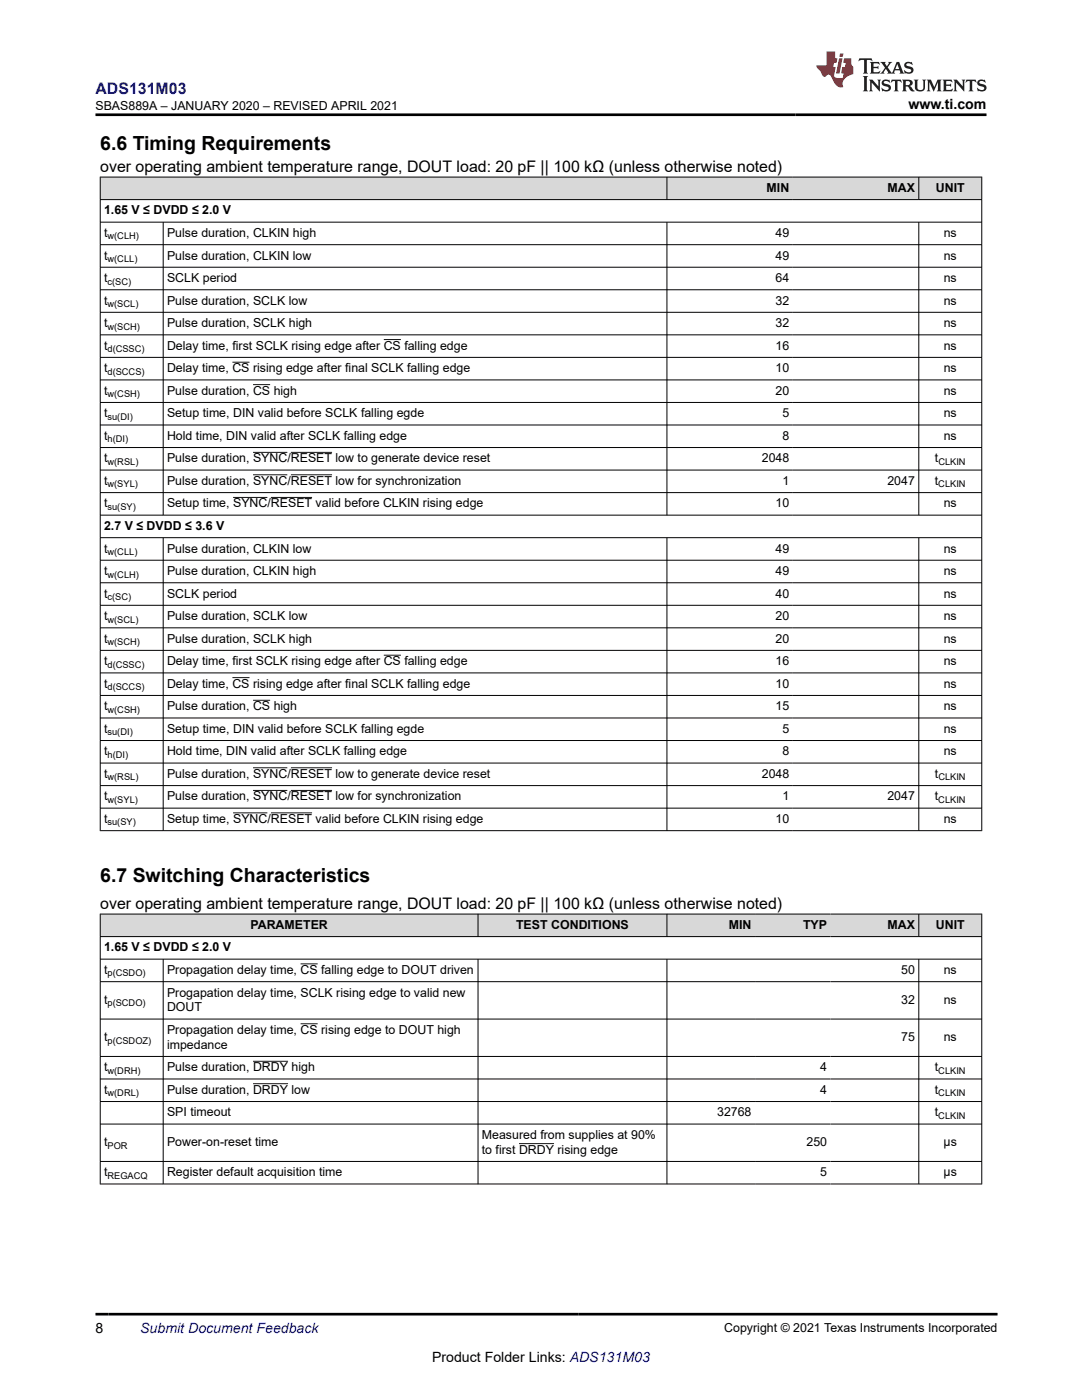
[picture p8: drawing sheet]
<svg xmlns="http://www.w3.org/2000/svg" width="216mm" height="279mm" viewBox="0 0 216 279" stroke-linecap="round" stroke-linejoin="round" font-family="sans-serif">
<defs><g id="words">
<g font-size="3.9">
<text x="20" y="29.9">6.6 Timing Requirements</text>
<text x="20" y="175.9">6.7 Switching Characteristics</text>
</g>
<text font-size="3.2" fill="#00f" x="19.1" y="18.7">ADS131M03</text>
<g font-size="3.2">
<text x="20" y="34.3">over operating ambient temperature range, DOUT load: 20 pF || 100 kΩ (unless otherwise noted)</text>
<text x="20" y="181.4">over operating ambient temperature range, DOUT load: 20 pF || 100 kΩ (unless otherwise noted)</text>
</g>
<g font-size="2.8">
<text x="181.3" y="21.8">www.ti.com</text>
<text x="19" y="266.1">8</text>
<text x="86.2" y="271.7">Product Folder Links: ADS131M03</text>
</g>
<text font-size="2.8" fill="#00f" x="28" y="266.1">Submit Document Feedback</text>
<g font-size="2.5">
<text x="19.1" y="21.9">SBAS889A – JANUARY 2020 – REVISED APRIL 2021</text>
<text x="153" y="38.3">MIN</text>
<text x="177.1" y="38.3">MAX</text>
<text x="186.7" y="38.3">UNIT</text>
<text x="20.8" y="42.8">1.65 V ≤ DVDD ≤ 2.0 V</text>
<text x="20.8" y="47.3">t</text>
<text x="33.3" y="47.3">Pulse duration, CLKIN high</text>
<text x="154.8" y="47.3">49</text>
<text x="188.3" y="47.3">ns</text>
<text x="20.8" y="51.8">t</text>
<text x="33.3" y="51.8">Pulse duration, CLKIN low</text>
<text x="154.8" y="51.8">49</text>
<text x="188.3" y="51.8">ns</text>
<text x="20.8" y="56.3">t</text>
<text x="33.3" y="56.3">SCLK period</text>
<text x="154.8" y="56.3">64</text>
<text x="188.3" y="56.3">ns</text>
<text x="20.8" y="65.3">t</text>
<text x="20.8" y="60.8">t</text>
<text x="33.3" y="60.8">Pulse duration, SCLK low</text>
<text x="33.3" y="65.3">Pulse duration, SCLK high</text>
<text x="154.8" y="60.8">32</text>
<text x="154.8" y="65.3">32</text>
<text x="188.3" y="65.3">ns</text>
<text x="188.3" y="60.8">ns</text>
<text x="20.8" y="69.8">t</text>
<text x="33.3" y="69.8">Delay time, first SCLK rising edge after CS falling edge</text>
<text x="154.8" y="69.8">16</text>
<text x="188.3" y="69.8">ns</text>
<text x="20.8" y="74.3">t</text>
<text x="33.3" y="74.3">Delay time, CS rising edge after final SCLK falling edge</text>
<text x="154.8" y="74.3">10</text>
<text x="188.3" y="74.3">ns</text>
<text x="20.8" y="78.8">t</text>
<text x="20.8" y="83.3">t</text>
<text x="33.3" y="83.3">Setup time, DIN valid before SCLK falling egde</text>
<text x="33.3" y="78.8">Pulse duration, CS high</text>
<text x="154.8" y="78.8">20</text>
<text x="156.1" y="83.3">5</text>
<text x="188.3" y="78.8">ns</text>
<text x="188.3" y="83.3">ns</text>
<text x="20.8" y="87.8">t</text>
<text x="33.3" y="87.8">Hold time, DIN valid after SCLK falling edge</text>
<text x="156.1" y="87.8">8</text>
<text x="188.3" y="87.8">ns</text>
<text x="20.8" y="92.3">t</text>
<text x="33.3" y="92.3">Pulse duration, SYNC/RESET low to generate device reset</text>
<text x="152" y="92.3">2048</text>
<text x="186.5" y="92.3">t</text>
<text x="20.8" y="96.8">t</text>
<text x="20.8" y="101.3">t</text>
<text x="33.3" y="96.8">Pulse duration, SYNC/RESET low for synchronization</text>
<text x="33.3" y="101.3">Setup time, SYNC/RESET valid before CLKIN rising edge</text>
<text x="154.8" y="101.3">10</text>
<text x="156.1" y="96.8">1</text>
<text x="177.1" y="96.8">2047</text>
<text x="186.5" y="96.8">t</text>
<text x="188.3" y="101.3">ns</text>
<text x="20.8" y="105.8">2.7 V ≤ DVDD ≤ 3.6 V</text>
<text x="20.8" y="110.3">t</text>
<text x="33.3" y="110.3">Pulse duration, CLKIN low</text>
<text x="154.8" y="110.3">49</text>
<text x="188.3" y="110.3">ns</text>
<text x="20.8" y="114.8">t</text>
<text x="20.8" y="119.3">t</text>
<text x="33.3" y="114.8">Pulse duration, CLKIN high</text>
<text x="33.3" y="119.3">SCLK period</text>
<text x="154.8" y="114.8">49</text>
<text x="154.8" y="119.3">40</text>
<text x="188.3" y="119.3">ns</text>
<text x="188.3" y="114.8">ns</text>
<text x="20.8" y="123.8">t</text>
<text x="33.3" y="123.8">Pulse duration, SCLK low</text>
<text x="154.8" y="123.8">20</text>
<text x="188.3" y="123.8">ns</text>
<text x="20.8" y="128.3">t</text>
<text x="33.3" y="128.3">Pulse duration, SCLK high</text>
<text x="154.8" y="128.3">20</text>
<text x="188.3" y="128.3">ns</text>
<text x="20.8" y="132.8">t</text>
<text x="20.8" y="137.3">t</text>
<text x="33.3" y="132.8">Delay time, first SCLK rising edge after CS falling edge</text>
<text x="33.3" y="137.3">Delay time, CS rising edge after final SCLK falling edge</text>
<text x="154.8" y="132.8">16</text>
<text x="154.8" y="137.3">10</text>
<text x="188.3" y="132.8">ns</text>
<text x="188.3" y="137.3">ns</text>
<text x="20.8" y="141.8">t</text>
<text x="33.3" y="141.8">Pulse duration, CS high</text>
<text x="154.8" y="141.8">15</text>
<text x="188.3" y="141.8">ns</text>
<text x="20.8" y="146.2">t</text>
<text x="33.3" y="146.2">Setup time, DIN valid before SCLK falling egde</text>
<text x="156.1" y="146.2">5</text>
<text x="188.3" y="146.2">ns</text>
<text x="20.8" y="150.7">t</text>
<text x="20.8" y="155.2">t</text>
<text x="33.3" y="155.2">Pulse duration, SYNC/RESET low to generate device reset</text>
<text x="33.3" y="150.7">Hold time, DIN valid after SCLK falling edge</text>
<text x="152" y="155.2">2048</text>
<text x="156.1" y="150.7">8</text>
<text x="186.5" y="155.2">t</text>
<text x="188.3" y="150.7">ns</text>
<text x="20.8" y="159.7">t</text>
<text x="33.3" y="159.7">Pulse duration, SYNC/RESET low for synchronization</text>
<text x="156.1" y="159.7">1</text>
<text x="177.1" y="159.7">2047</text>
<text x="186.5" y="159.7">t</text>
<text x="20.8" y="164.2">t</text>
<text x="33.3" y="164.2">Setup time, SYNC/RESET valid before CLKIN rising edge</text>
<text x="154.8" y="164.2">10</text>
<text x="188.3" y="164.2">ns</text>
<text x="50" y="185.4">PARAMETER</text>
<text x="103" y="185.4">TEST CONDITIONS</text>
<text x="145.4" y="185.4">MIN</text>
<text x="160.2" y="185.4">TYP</text>
<text x="177.1" y="185.4">MAX</text>
<text x="186.7" y="185.4">UNIT</text>
<text x="20.8" y="189.9">1.65 V ≤ DVDD ≤ 2.0 V</text>
<text x="20.8" y="194.4">t</text>
<text x="33.3" y="194.4">Propagation delay time, CS falling edge to DOUT driven</text>
<text x="179.8" y="194.4">50</text>
<text x="188.3" y="194.4">ns</text>
<text x="20.8" y="200.4">t</text>
<text x="33.3" y="198.9">Progapation delay time, SCLK rising edge to valid new</text>
<text x="33.3" y="201.8">DOUT</text>
<text x="179.8" y="200.4">32</text>
<text x="188.3" y="200.4">ns</text>
<text x="20.8" y="207.8">t</text>
<text x="33.3" y="206.3">Propagation delay time, CS rising edge to DOUT high</text>
<text x="33.3" y="209.3">impedance</text>
<text x="179.8" y="207.8">75</text>
<text x="188.3" y="207.8">ns</text>
<text x="20.8" y="213.8">t</text>
<text x="33.3" y="213.8">Pulse duration, DRDY high</text>
<text x="163.7" y="213.8">4</text>
<text x="186.5" y="213.8">t</text>
<text x="20.8" y="218.3">t</text>
<text x="33.3" y="218.3">Pulse duration, DRDY low</text>
<text x="163.7" y="218.3">4</text>
<text x="186.5" y="218.3">t</text>
<text x="33.3" y="222.8">SPI timeout</text>
<text x="96.2" y="227.3">Measured from supplies at 90%</text>
<text x="143.1" y="222.8">32768</text>
<text x="186.5" y="222.8">t</text>
<text x="20.8" y="228.8">t</text>
<text x="33.3" y="228.8">Power-on-reset time</text>
<text x="96.2" y="230.3">to first DRDY rising edge</text>
<text x="160.9" y="228.8">250</text>
<text x="188.3" y="228.8">µs</text>
<text x="20.8" y="234.8">t</text>
<text x="33.3" y="234.8">Register default acquisition time</text>
<text x="163.7" y="234.8">5</text>
<text x="188.3" y="234.8">µs</text>
<text x="144.5" y="265.8">Copyright © 2021 Texas Instruments Incorporated</text>
</g>
<g font-size="1.9">
<text x="21.5" y="47.8">w(CLH)</text>
<text x="21.5" y="52.3">w(CLL)</text>
<text x="21.5" y="56.8">c(SC)</text>
<text x="21.5" y="65.8">w(SCH)</text>
<text x="21.5" y="61.3">w(SCL)</text>
<text x="21.5" y="70.3">d(CSSC)</text>
<text x="21.5" y="74.8">d(SCCS)</text>
<text x="21.5" y="79.3">w(CSH)</text>
<text x="21.5" y="83.8">su(DI)</text>
<text x="21.5" y="88.3">h(DI)</text>
<text x="21.5" y="92.8">w(RSL)</text>
<text x="187.2" y="92.8">CLKIN</text>
<text x="21.5" y="97.3">w(SYL)</text>
<text x="21.5" y="101.8">su(SY)</text>
<text x="187.2" y="97.3">CLKIN</text>
<text x="21.5" y="110.8">w(CLL)</text>
<text x="21.5" y="115.3">w(CLH)</text>
<text x="21.5" y="119.8">c(SC)</text>
<text x="21.5" y="124.3">w(SCL)</text>
<text x="21.5" y="128.8">w(SCH)</text>
<text x="21.5" y="133.3">d(CSSC)</text>
<text x="21.5" y="137.7">d(SCCS)</text>
<text x="21.5" y="142.2">w(CSH)</text>
<text x="21.5" y="146.7">su(DI)</text>
<text x="21.5" y="151.2">h(DI)</text>
<text x="21.5" y="155.7">w(RSL)</text>
<text x="187.2" y="155.7">CLKIN</text>
<text x="21.5" y="160.2">w(SYL)</text>
<text x="187.2" y="160.2">CLKIN</text>
<text x="21.5" y="164.7">su(SY)</text>
<text x="21.5" y="194.9">p(CSDO)</text>
<text x="21.5" y="200.9">p(SCDO)</text>
<text x="21.5" y="208.3">p(CSDOZ)</text>
<text x="21.5" y="214.3">w(DRH)</text>
<text x="187.2" y="214.3">CLKIN</text>
<text x="21.5" y="218.8">w(DRL)</text>
<text x="187.2" y="218.8">CLKIN</text>
<text x="187.2" y="223.3">CLKIN</text>
<text x="21.5" y="229.3">POR</text>
<text x="21.5" y="235.2">REGACQ</text>
</g>
</g></defs>
<g fill="#d8d8d8">
<path d="M20 35.3h175.9v4.5h-175.9z" fill-rule="evenodd"/>
<path d="M20.1 35.4h112.9v4.4h-112.9z" fill-rule="evenodd"/>
<path d="M133.1 35.4h25.1v4.4h-25.1z" fill-rule="evenodd"/>
<path d="M158.2 35.4h25.1v4.4h-25.1z" fill-rule="evenodd"/>
<path d="M183.4 35.4h12.4v4.4h-12.4z" fill-rule="evenodd"/>
</g>
<g fill="none" stroke="#000" stroke-width=".2">
<path d="M19.9 35.3h176.1M19.9 39.8h176.1M20 35.3v130.5M133.1 35.3v4.6M183.3 35.3v4.6M195.9 35.3v130.5M19.9 44.3h176.1M19.9 48.8h176.1M19.9 53.3h176.1M19.9 57.8h176.1M32.6 44.3v58.6M133.1 44.3v58.6"/>
<path d="M183.3 44.3v58.6M19.9 62.3h176.1M19.9 66.8h176.1M19.9 71.3h176.1M19.9 75.8h176.1M46.4 72.3h3.4M50.5 76.8h3.4M76.6 67.8h3.4M19.9 80.3h176.1M19.9 84.8h176.1M19.9 89.3h176.1M19.9 93.8h176.1"/>
<path d="M19.9 98.3h176.1M46.5 99.3h6.9M50.5 90.3h6.9M50.5 94.8h6.9M54.1 99.3h8.2M58 90.3h8.3M58 94.8h8.3M19.9 102.8h176.1M19.9 107.3h176.1M19.9 111.8h176.1M19.9 116.3h176.1M32.6 107.3v58.5"/>
<path d="M133.1 107.3v58.5M183.3 107.3v58.5M19.9 120.8h176.1M19.9 125.3h176.1M19.9 129.8h176.1M19.9 134.3h176.1M19.9 138.8h176.1M46.4 135.2h3.4M50.5 139.7h3.4M76.6 130.7h3.4M19.9 143.3h176.1M19.9 147.8h176.1"/>
<path d="M19.9 152.3h176.1M19.9 156.8h176.1M50.5 153.2h6.9M50.5 157.7h6.9M58 153.2h8.3M58 157.7h8.3M19.9 161.3h176.1M19.9 165.8h176.1M46.5 162.2h6.9M54.1 162.2h8.2"/>
</g>
<g fill="#d8d8d8">
<path d="M20 182.4h175.9v4.5h-175.9z" fill-rule="evenodd"/>
<path d="M20.1 182.5h75.2v4.4h-75.2z" fill-rule="evenodd"/>
<path d="M95.4 182.5h37.6v4.4h-37.6z" fill-rule="evenodd"/>
<path d="M133.1 182.5h17.6v4.4h-17.6z" fill-rule="evenodd"/>
<path d="M150.7 182.5h15v4.4h-15z" fill-rule="evenodd"/>
<path d="M165.7 182.5h17.6v4.4h-17.6z" fill-rule="evenodd"/>
<path d="M183.4 182.5h12.4v4.4h-12.4z" fill-rule="evenodd"/>
</g>
<g fill="none" stroke="#000" stroke-width=".2">
<path d="M19.9 182.4h176.1M19.9 186.9h176.1M19.9 191.4h176.1M19.9 195.9h176.1M20 182.4v54M32.6 191.4v45M60 192.4h3.4M95.4 182.4v4.6M95.4 191.4v45M133.1 182.4v4.6M133.1 191.4v45M183.3 182.4v4.6"/>
<path d="M183.3 191.4v45M195.9 182.4v54M19.9 203.4h176.1M19.9 210.8h176.1M19.9 215.3h176.1M19.9 219.8h176.1M50.5 211.8h7M50.5 216.3h7M60 204.3h3.4M19.9 224.3h176.1M19.9 231.8h176.1M19.9 236.3h176.1"/>
<path d="M103.6 228.2h7"/>
</g>
<path d="M171.5 11.6l-.2 .6 .5-.2h.6v.1v2.2l-.2 .4h1l-.2-.4v-2.2v-.1h.5l.6 .2-.2-.6zM173.6 12.4l.2 .3v1.6l-.2 .4h1.9l.1-.6a1.08 1.08 0 0 1-1.3 .2v-.7h.6l.4 .2v-.7l-.4 .2h-.6v-.5l.2-.2a1 1 0 0 1 1 .3l-.1-.5zM175.7 12.4l.9 1.1-1 1.2h.9l-.2-.2 .5-.8 .4 .8-.2 .2h1.6l-.2-.2 .2-.5h.9l.1 .5-.1 .2h.9l-.2-.4-.8-1.9h-.5l-.9 2.1-.9-1.1 .9-1h-.8l.2 .2-.4 .6-.4-.6 .2-.2zM179 12.8l.4 1h-.7zM180.7 12.5a.65 .65 0 0 0-.2 .7 .65 .65 0 0 0 .6 .5l.6 .1 .1 .3a.79 .79 0 0 1-.7 .4 .79 .79 0 0 1-.7-.5l.1 .7 .2-.1a.93 .93 0 0 0 1.1 0 .93 .93 0 0 0 .4-.9 1.46 1.46 0 0 0-1.2-.6l-.1-.3a1.09 1.09 0 0 1 1.2 .2l-.2-.6-.1 .1-.5-.2zM172.2 15.2l.2 .4v2.2l-.2 .4h1l-.2-.4v-2.2l.2-.4zM173.4 15.9l.2 .4v1.5l-.2 .4h.8l-.3-.4 .1-1.3 1.6 1.8v-2l.2-.4h-.7l.1 .2 .1 1.1-1.2-1.3zM176.2 16a.65 .65 0 0 0-.2 .8 .65 .65 0 0 0 .6 .4l.6 .2 .1 .2a.79 .79 0 0 1-.7 .4 .79 .79 0 0 1-.7-.5l.1 .7 .2-.1a.93 .93 0 0 0 1.1 .1 .93 .93 0 0 0 .4-1 1.46 1.46 0 0 0-1.2-.5l-.1-.4a1.09 1.09 0 0 1 1.2 .2l-.1-.6-.2 .1-.5-.1zM177.9 15.9l-.1 .6a.63 .63 0 0 1 .8-.3v1.6l-.3 .4h1l-.2-.4v-1.6a.66 .66 0 0 1 .8 .3l-.1-.6zM180 15.9l.2 .4v1.5l-.2 .4h1l-.2-.2-.1-.7h.5l.1 .2a.79 .79 0 0 0 1.2 .6l-1-.9a.61 .61 0 0 0 .6-.6 .61 .61 0 0 0-.5-.7zM180.8 16.2h.1a.47 .47 0 0 1 .5 .1 .47 .47 0 0 1 .1 .5l-.1 .1-.7 .1zM182.3 15.9l.2 .2a2.27 2.27 0 0 0 .4 2 1.04 1.04 0 0 0 1.7-.7v-1.3l.2-.2h-.8l.2 .4v1.1a.6 .6 0 0 1-.6 .6 .6 .6 0 0 1-.6-.6v-1.1l.3-.4zM184.9 15.9l.2 .4v1.5l-.2 .4h.8l-.3-.4v-1.4l.9 1.9 .9-1.9v1.4l-.3 .4h1l-.2-.4v-1.5l.2-.4h-.8l-.7 1.5-.6-1.5zM188.1 15.9l.2 .4v1.5l-.2 .4h1.9l.1-.6a1.09 1.09 0 0 1-1.3 .2v-.7h.6l.4 .2v-.6l-.4 .2h-.6v-.6l.2-.1a1.01 1.01 0 0 1 1 .3l-.1-.6zM190.2 15.9l.3 .4v1.5l-.3 .4h.8l-.2-.4v-1.3l1.6 1.8v-2l.2-.4h-.7l.2 .2v1.1l-1.2-1.3zM192.8 15.9l-.1 .6a.63 .63 0 0 1 .8-.3v1.6l-.3 .4h1l-.2-.4v-1.6a.66 .66 0 0 1 .8 .3l-.1-.6zM195.2 16a.65 .65 0 0 0-.2 .8 .65 .65 0 0 0 .6 .4l.6 .2 .2 .2a.79 .79 0 0 1-.7 .4 .79 .79 0 0 1-.7-.5l.1 .7 .2-.1a.93 .93 0 0 0 1 .1 .93 .93 0 0 0 .5-1 1.46 1.46 0 0 0-1.3-.5v-.4a1.09 1.09 0 0 1 1.2 .2l-.2-.6-.2 .1-.5-.1z" fill="#231f20"/>
<path d="M164.9 10.3v2.7h-2l.1 .4 .8 1a.95 .95 0 0 0 1 .9 .59 .59 0 0 1 .5-.4 .59 .59 0 0 1 .5 .3l.4 .8a1.59 1.59 0 0 0 2.1 1.4 1.61 1.61 0 0 1 1-2.3l1-.3-.1-1.5a1.59 1.59 0 0 1-.3-1.7h-1.5l-.2 .9h.6l-.2 .9h-.5l-.2 .9v.3l.4 .1-.1 .9h-.7a.73 .73 0 0 1-1-.7l.3-1.5h-.5l.1-.9h.5l.2-.9h-.5v-1.3zM167.4 11.6l-.6 3.1h.7l.6-3.1zM167.6 10.7l-.1 .6h.7l.1-.6z" fill="#ed1c24"/>
<path d="M19 22.9h177.8M19 262.3h180" fill="none" stroke="#000" stroke-width=".53"/>
<use href="#words"/>
</svg>
